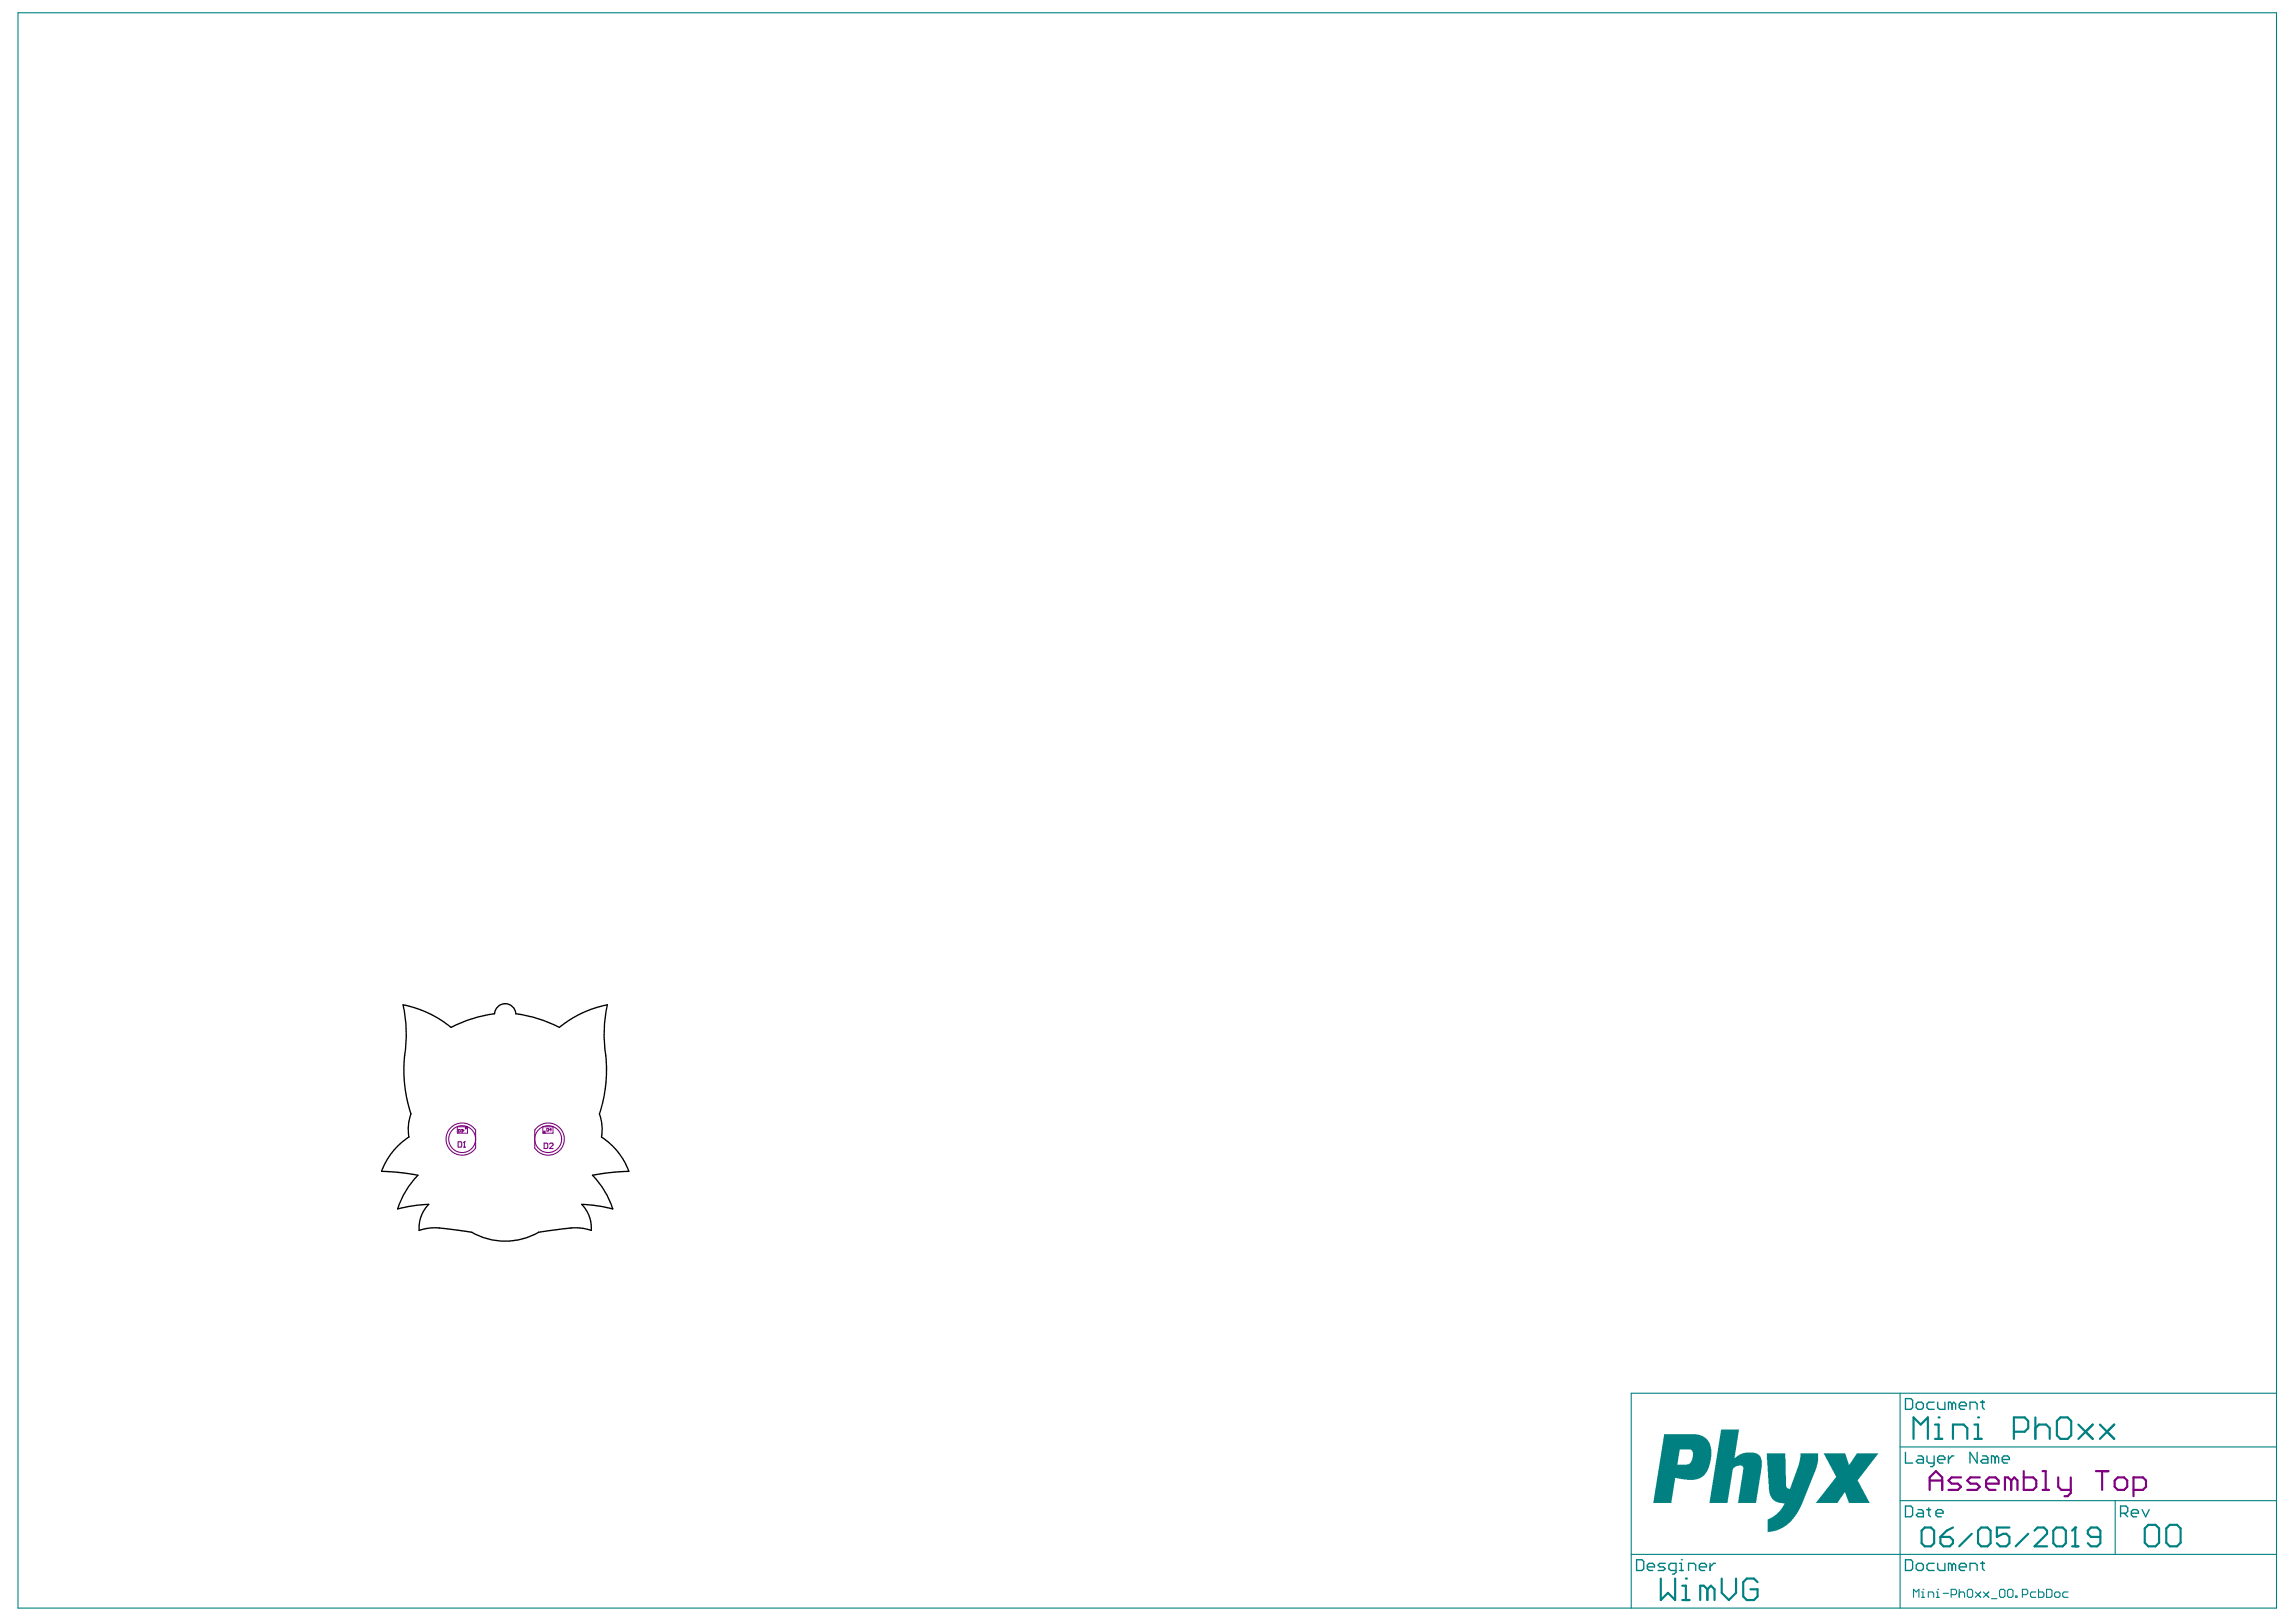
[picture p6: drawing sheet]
<svg xmlns="http://www.w3.org/2000/svg" width="297mm" height="210mm" viewBox="0 0 297 210" stroke-linecap="round" stroke-linejoin="round" font-family="sans-serif">
<g fill="none" stroke="#800080" stroke-width=".13">
<path d="M59.2 145.8h1.3v.8h-1.3zM59.3 146.2h.2v.3h-.2zM59.7 146.2h.1l.1 .1M59.8 146.3h.1M59.8 146.3v.2h-.1M59.9 146.3h.1M59.9 146.3h-.1M60.2 145.8l.1 .2-.1 .1zM60.4 145.8v.3M70.2 145.8h1.3v.8h-1.3zM70.3 146.4v.2M70.4 146.5l.1-.1v.2z"/>
<path d="M70.7 146l.3 .1-.1 .3h-.2zM71.3 146.2h-.2l.2-.2v.4"/>
</g>
<g fill="none" stroke="#800080" stroke-width=".14">
<path d="M59.3 147.8h.3l.1 .1v.4l-.1 .2h-.3zM60 148.5h.2M60.1 147.8h.1M60.1 147.8v.7M60.1 147.8l-.1 .1M61.5 146.2v2.4a2.09 2.09 0 0 1-3.1 .4 2.09 2.09 0 0 1 0-3.2 2.09 2.09 0 0 1 3.1 .4M69.2 146.2v2.4a2.09 2.09 0 0 0 3.1 .4 2.09 2.09 0 0 0 0-3.2 2.09 2.09 0 0 0-3.1 .4M70.4 147.9h.3l.2 .1v.5l-.2 .1h-.3zM71.1 148l.1-.1h.2l.2 .1v.2l-.5 .4h.5"/>
<circle cx="59.8" cy="147.4" r="1.74"/>
<circle cx="70.9" cy="147.4" r="1.74"/>
</g>
<g fill="none" stroke="#800080" stroke-width=".28">
<path d="M249.6 192.8v-1.6l.9-.8 .8 .8v1.6M249.6 191.6h1.7M253.7 191.2h-1.2l-.4 .4 .4 .4h.8l.4 .4-.4 .4h-1.2M256.1 191.2h-1.2l-.4 .4 .4 .4h.8l.4 .4-.4 .4h-1.2M256.9 192h1.7v-.4l-.4-.4h-.8l-.5 .4v.8l.5 .4h.8M260.2 191.6l-.4-.4h-.4v1.6M260.2 191.6v1.2M260.2 191.6l.4-.4 .4 .4v1.2M261.8 190.4v2.4h1.2l.4-.4v-.8l-.4-.4h-1.2M264.2 192.8h.9M264.2 190.4h.5v2.4M266.3 191.2v1.2l.4 .4h1.2"/>
<path d="M267.9 191.2v2l-.4 .4h-.4M271.1 190.4h1.7M272 190.4v2.4M273.6 191.6l.4-.4h.8l.4 .4v.8l-.4 .4h-.8l-.4-.4zM276 192.8h1.2l.4-.4v-.8l-.4-.4h-1.2v2.4"/>
</g>
<g fill="#008080">
<path d="M228.5 188.1h2.5l.1 4.2v.2l.3 .2 .2-.1 1.1-3.1 .2-.9v-.5h2.3v1l-.3 1.3-1.9 4.6-.8 1.3-1 1.1-1 .5-.8 .3-.7 .1v-1.2a.45 .45 0 0 1 .4-.6l.7-.5 .6-.5 .5-1h-.7l-.6-.2-.4-.4-.2-.4-.2-.7z"/>
<path d="M235.9 188.1h2.8l.5 1.4 .2-.1 .8-1.3h2.8l-2.6 3.3a.38 .38 0 0 0 .1 .5l1.4 2.6h-2.7l-.5-1.4h-.1l-.9 1.4h-2.8l2.2-2.8 .2-.3a.34 .34 0 0 0 .1-.5z"/>
<path d="M222.7 185h2.3l-.6 3.7 .7-.5 .7-.2h1.3l.4 .2 .3 .4 .1 .4v.9l-.7 4.6h-2.4l.7-4.1a.58 .58 0 0 0-.1-.7h-.7l-.3 .2a.59 .59 0 0 0-.3 .7l-.6 3.9h-2.4z"/>
<path d="M215.3 185.6h4.2l.8 .3 .6 .5 .4 .7 .1 .4v1.4l-.3 .8-.3 .8-.3 .4-.5 .4-.8 .2h-.9l-1.6-.2-.5 3.2h-2.3zM217.3 187.6l-.3 1.9h1.3l.3-.1 .3-.5 .1-.7a.57 .57 0 0 0-.3-.6z"/>
</g>
<g fill="none" stroke="#008080" stroke-width=".14">
<path d="M2.3 1.7h292.2v206.4h-292.2zM245.8 180.3v27.8M245.8 194.2h48.7M245.8 187.2h48.7M273.6 194.2v7M294.5 180.3h-83.5v27.8M211 201.2h83.5M247.6 206.7v-1l.3 .3 .4-.3v1M248.6 206.7h.3M248.6 206h.2v.7M248.8 205.7h.1M249.5 206.7v-.7h.5l.2 .2v.5"/>
<path d="M250.5 206.7h.4M250.5 206h.2v.7M250.7 205.7h.1M251.4 206.2h.7M252.4 206.4h.5l.2-.2v-.4l-.2-.1h-.5v1M253.5 206.2l.1-.2h.4l.2 .2v.5M253.5 205.7v1M254.5 205.8l.2-.1h.3l.2 .1v.7l-.2 .2h-.3l-.2-.2zM255.6 206l.7 .7M256.3 206l-.7 .7M256.6 206l.7 .7M257.3 206l-.7 .7"/>
<path d="M257.6 206.9h.7M258.9 205.7h.3l.2 .1v.7l-.2 .2h-.3l-.2-.2v-.7zM259.7 205.8l.2-.1h.4l.1 .1v.7l-.1 .2h-.4l-.2-.2zM260.8 206.5h.1v.2h-.1zM261.6 206.4h.6l.1-.2v-.4l-.1-.1h-.6v1M263.4 206h-.5l-.2 .2v.3l.2 .2h.5M263.7 205.7v1h.5l.2-.2v-.3l-.2-.2h-.5M264.8 205.7h.5l.2 .1v.7l-.2 .2h-.5zM265.8 206.2l.2-.2h.3l.2 .2v.3l-.2 .2h-.3l-.2-.2zM267.6 206h-.6l-.1 .2v.3l.1 .2h.6"/>
</g>
<g fill="none" stroke="#008080" stroke-width=".18">
<path d="M246.5 194.9h.7l.2 .2v1l-.2 .2h-.7zM246.5 181h.7l.2 .2v1l-.2 .2h-.7zM246.5 187.9v1.4h.9M247.9 181.7l.2-.2h.5l.2 .2v.5l-.2 .2h-.5l-.2-.2zM248.1 195.4h.5l.2 .2v.7h-.7l-.2-.2 .2-.3h.7M248.1 188.4h.5l.2 .2v.7h-.7l-.2-.2 .2-.2h.7M249.3 195.4h.5M249.3 188.4v.7l.2 .2h.7M249.5 195.1v1l.3 .2M250.2 181.5h-.7l-.2 .2v.5l.2 .2h.7M250.2 188.4v1.2l-.2 .2h-.2M250.5 195.8h.9v-.2l-.2-.2h-.5l-.2 .2v.5l.2 .2h.5"/>
<path d="M250.7 188.9h.9v-.3l-.2-.2h-.5l-.2 .2v.5l.2 .2h.5M250.7 181.5v.7l.2 .2h.7v-.9M252.1 188.4v.9M252.5 181.7l-.2-.2h-.2v.9M252.5 181.7l.3-.2 .2 .2v.7M252.5 181.7v.7M252.8 188.4h-.3l-.4 .5M253.5 181.9h.9v-.2l-.2-.2h-.5l-.2 .2v.5l.2 .2h.5M254.9 182.4v-.9h.7l.2 .2v.7M255.8 187.9v1.4l-.9-1.4v1.4M256.3 181.5h.4M256.5 188.4h.4l.3 .2v.7h-.7l-.2-.2 .2-.2h.7"/>
<path d="M256.5 181.2v1l.2 .2M258.1 188.6l-.2-.2h-.3v.9M258.1 188.6v.7M258.1 188.6l.2-.2 .3 .2v.7M259 188.9h1v-.3l-.3-.2h-.4l-.3 .2v.5l.3 .2h.4M274.3 195.8h.7l.3-.2v-.5l-.3-.2h-.7v1.4M274.8 195.8l.5 .5M275.7 195.8h1v-.2l-.3-.2h-.4l-.3 .2v.5l.3 .2h.4M277.1 195.4l.5 .9 .5-.9M211.7 201.8h.7l.3 .3v.9l-.3 .2h-.7zM213.1 202.8h.9v-.3l-.2-.2h-.4l-.3 .2v.5l.3 .2h.4M215.4 202.3h-.7l-.2 .2 .2 .3h.5l.2 .2-.2 .2h-.7"/>
<path d="M216.8 203.2h-.7l-.2-.2v-.5l.2-.2h.7v1.2l-.2 .2h-.2M217.3 203.2h.5M217.3 202.3h.2v.9M217.5 201.8h.1M218.5 203.2v-.9h.6l.3 .2v.7M219.8 202.8h1v-.3l-.3-.2h-.4l-.3 .2v.5l.3 .2h.4M221.2 202.3v.9M221.9 202.3h-.2l-.5 .5M246.5 201.8h.7l.2 .3v.9l-.2 .2h-.7zM247.9 202.5l.2-.2h.5l.2 .2v.5l-.2 .2h-.5l-.2-.2zM250.2 202.3h-.7l-.2 .2v.5l.2 .2h.7M250.7 202.3v.7l.2 .2h.7v-.9"/>
<path d="M252.5 202.5l-.2-.2h-.2v.9M252.5 202.5v.7M252.5 202.5l.3-.2 .2 .2v.7M253.5 202.8h.9v-.3l-.2-.2h-.5l-.2 .2v.5l.2 .2h.5M254.9 203.2v-.9h.7l.2 .2v.7M256.3 202.3h.4M256.5 202.1v.9l.2 .2"/>
</g>
<g fill="none" stroke="#008080" stroke-width=".28">
<path d="M247.6 186.2v-2.8l.9 1 .9-1v2.8M248.6 198.1l.4-.4h.8l.4 .4v1.6l-.4 .4h-.8l-.4-.4zM250.3 186.2h1M250.3 184.4h.5v1.8M250.8 183.4h.1M251 198.9h1.3l.4 .4v.4l-.4 .4h-.9l-.4-.4zM252.7 186.2v-1.8h1.3l.5 .4v1.4M252.7 197.7l-.9 .4-.8 .8M255.1 198.5l-1.6 1.6M255.4 184.4h.5v1.8M255.4 186.2h1M255.9 183.4h.1"/>
<path d="M255.9 198.1l.4-.4h.8l.4 .4v1.6l-.4 .4h-.8l-.4-.4zM260 197.7h-1.7v1.2l.8-.4h.5l.4 .4v.8l-.4 .4h-.9l-.4-.4M260.5 185.3h1.4l.5-.5v-.9l-.5-.5h-1.4v2.8M262.4 198.5l-1.6 1.6M263.2 198.1l.4-.4h.8l.4 .4v.4l-1.6 1.6h1.6M263.3 184.8l.5-.4h.9l.5 .4v1.4M263.3 183.4v2.8M265.6 198.1l.4-.4h.9l.4 .4v1.6l-.4 .4h-.9l-.4-.4zM266.1 183.9l.5-.5h.9l.5 .5v1.8l-.5 .5h-.9l-.5-.5zM268.5 197.7h.1M268.5 197.7v2.4M268.5 197.7l-.4 .4"/>
<path d="M268.9 184.4l1.8 1.8M270.7 184.4l-1.8 1.8M271.7 184.4l1.8 1.8M271.7 198.9h-1.2l-.4-.4v-.4l.4-.4h.8l.4 .4v1.6l-.4 .4h-.8l-.4-.4M273.5 184.4l-1.8 1.8M277.5 197.8l.4-.5h1l.4 .5v1.8l-.4 .5h-1l-.4-.5zM280.3 197.8l.4-.5h.9l.5 .5v1.8l-.5 .5h-.9l-.4-.5zM214.9 204.3v2.8l.9-1 .9 1v-2.8M217.6 207.1h1M217.6 205.2h.5v1.9M218.1 204.3h.1M220.9 205.7l-.5-.5h-.4v1.9"/>
<path d="M220.9 205.7v1.4M220.9 205.7l.5-.5 .4 .5v1.4M222.7 204.3v1.8l1 1 .9-1v-1.8M227.4 204.7l-.5-.4h-.9l-.5 .4v1.9l.5 .5h.9l.5-.5v-.9h-.9M268.1 200.1h.8"/>
</g>
<path d="M65.3 129.9h.1" fill="none" stroke="#000" stroke-width=".14"/>
<path d="M65.3 129.9a1.39 1.39 0 0 0-1.3 1.3 17.1 17.1 0 0 0-5.6 1.8 14 14 0 0 0-6.3-3 19.6 19.6 0 0 1 .2 7.5 18.2 18.2 0 0 0 .9 6.7l-.4 1.4 .1 1.5a9 9 0 0 0-3.5 4.5l2 .1 2.7 .4a11 11 0 0 0-2.7 4.3l1.8-.3 2.3-.2a4.3 4.3 0 0 0-1.3 3.3 8.4 8.4 0 0 1 4.4-.1l2.4 .4a8.7 8.7 0 0 0 8.7 0l1.2-.2a18.9 18.9 0 0 1 4.6-.3l1 .2a4.3 4.3 0 0 0-1.2-3.3l1.7 .1 2.3 .4a11 11 0 0 0-2.7-4.3l2.1-.3 2.7-.2a9 9 0 0 0-3.6-4.5l.1-1.5-.3-1.4a19.1 19.1 0 0 0 .6-9.2v-2.5l.4-2.5a14 14 0 0 0-6.2 3 17.1 17.1 0 0 0-5.7-1.8 1.39 1.39 0 0 0-1.3-1.3" fill="none" stroke="#000" stroke-width=".18"/>
</svg>
